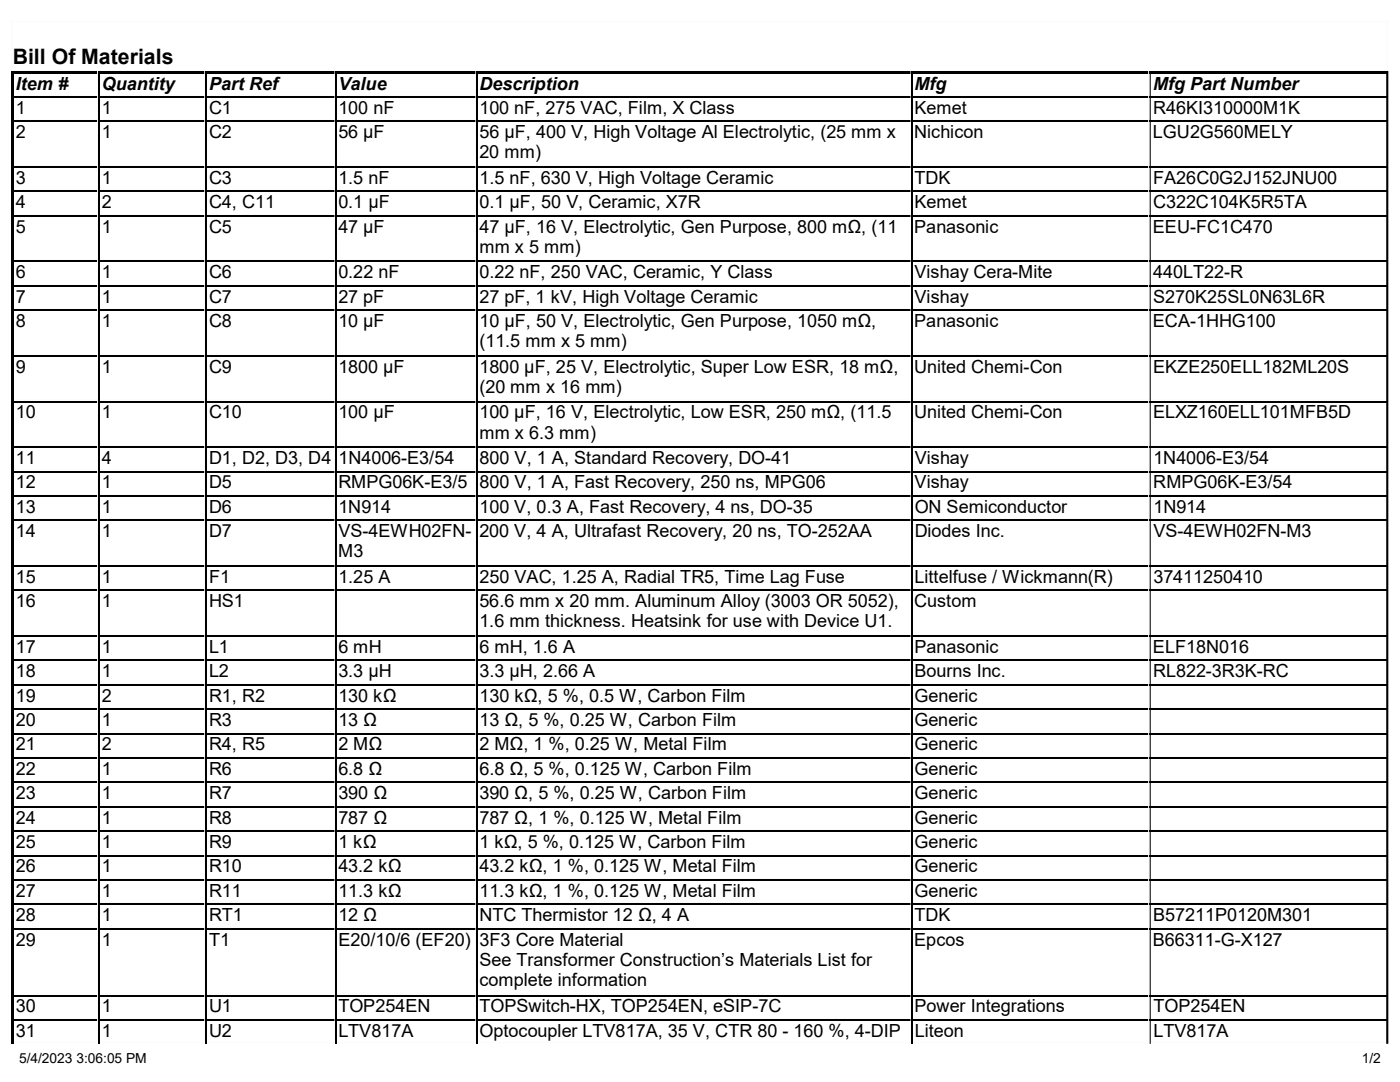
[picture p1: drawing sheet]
<svg xmlns="http://www.w3.org/2000/svg" width="279mm" height="216mm" viewBox="0 0 279 216" stroke-linecap="round" stroke-linejoin="round" font-family="sans-serif">
<defs><g id="words">
<text font-size="4.2" x="2.5" y="12.8">Bill Of Materials</text>
<g font-size="3.6">
<text x="3.2" y="17.9">Item #</text>
<text x="20.3" y="17.9">Quantity</text>
<text x="41.7" y="17.9">Part Ref</text>
<text x="67.6" y="17.9">Value</text>
<text x="95.7" y="17.9">Description</text>
<text x="182.5" y="17.9">Mfg</text>
<text x="230.2" y="17.9">Mfg Part Number</text>
<text x="3.2" y="22.7">1</text>
<text x="20.3" y="22.7">1</text>
<text x="41.7" y="22.7">C1</text>
<text x="67.5" y="22.7">100 nF</text>
<text x="95.7" y="22.7">100 nF, 275 VAC, Film, X Class</text>
<text x="182.5" y="22.7">Kemet</text>
<text x="230.1" y="22.7">R46KI310000M1K</text>
<text x="3.2" y="27.6">2</text>
<text x="20.3" y="27.6">1</text>
<text x="41.7" y="27.6">C2</text>
<text x="67.5" y="27.6">56 µF</text>
<text x="95.7" y="27.6">56 µF, 400 V, High Voltage Al Electrolytic, (25 mm x</text>
<text x="182.5" y="27.6">Nichicon</text>
<text x="230.1" y="27.6">LGU2G560MELY</text>
<text x="95.7" y="31.6">20 mm)</text>
<text x="3.2" y="36.7">3</text>
<text x="3.2" y="41.6">4</text>
<text x="20.3" y="36.7">1</text>
<text x="20.3" y="41.6">2</text>
<text x="41.7" y="36.7">C3</text>
<text x="41.7" y="41.6">C4, C11</text>
<text x="67.5" y="36.7">1.5 nF</text>
<text x="67.5" y="41.6">0.1 µF</text>
<text x="95.7" y="36.7">1.5 nF, 630 V, High Voltage Ceramic</text>
<text x="95.7" y="41.6">0.1 µF, 50 V, Ceramic, X7R</text>
<text x="182.5" y="41.6">Kemet</text>
<text x="182.5" y="36.7">TDK</text>
<text x="230.1" y="41.6">C322C104K5R5TA</text>
<text x="230.1" y="36.7">FA26C0G2J152JNU00</text>
<text x="3.2" y="46.4">5</text>
<text x="20.3" y="46.4">1</text>
<text x="41.7" y="46.4">C5</text>
<text x="67.5" y="46.4">47 µF</text>
<text x="95.7" y="46.4">47 µF, 16 V, Electrolytic, Gen Purpose, 800 mΩ, (11</text>
<text x="182.5" y="46.4">Panasonic</text>
<text x="230.1" y="46.4">EEU-FC1C470</text>
<text x="95.7" y="50.5">mm x 5 mm)</text>
<text x="3.2" y="55.5">6</text>
<text x="20.3" y="55.5">1</text>
<text x="41.7" y="55.5">C6</text>
<text x="67.5" y="55.5">0.22 nF</text>
<text x="95.7" y="55.5">0.22 nF, 250 VAC, Ceramic, Y Class</text>
<text x="182.5" y="55.5">Vishay Cera-Mite</text>
<text x="230.2" y="55.5">440LT22-R</text>
<text x="3.2" y="60.4">7</text>
<text x="3.2" y="65.3">8</text>
<text x="20.3" y="60.4">1</text>
<text x="20.3" y="65.3">1</text>
<text x="41.7" y="60.4">C7</text>
<text x="41.7" y="65.3">C8</text>
<text x="67.5" y="60.4">27 pF</text>
<text x="67.5" y="65.3">10 µF</text>
<text x="95.7" y="60.4">27 pF, 1 kV, High Voltage Ceramic</text>
<text x="95.7" y="65.3">10 µF, 50 V, Electrolytic, Gen Purpose, 1050 mΩ,</text>
<text x="182.5" y="65.3">Panasonic</text>
<text x="182.5" y="60.4">Vishay</text>
<text x="230.1" y="65.3">ECA-1HHG100</text>
<text x="230.2" y="60.4">S270K25SL0N63L6R</text>
<text x="95.7" y="69.3">(11.5 mm x 5 mm)</text>
<text x="3.2" y="74.4">9</text>
<text x="20.3" y="74.4">1</text>
<text x="41.7" y="74.4">C9</text>
<text x="67.5" y="74.4">1800 µF</text>
<text x="95.7" y="74.4">1800 µF, 25 V, Electrolytic, Super Low ESR, 18 mΩ,</text>
<text x="182.5" y="74.4">United Chemi-Con</text>
<text x="230.1" y="74.4">EKZE250ELL182ML20S</text>
<text x="3.2" y="83.5">10</text>
<text x="20.3" y="83.5">1</text>
<text x="41.7" y="83.5">C10</text>
<text x="67.5" y="83.5">100 µF</text>
<text x="95.7" y="78.4">(20 mm x 16 mm)</text>
<text x="95.7" y="83.5">100 µF, 16 V, Electrolytic, Low ESR, 250 mΩ, (11.5</text>
<text x="182.5" y="83.5">United Chemi-Con</text>
<text x="230.1" y="83.5">ELXZ160ELL101MFB5D</text>
<text x="95.7" y="87.5">mm x 6.3 mm)</text>
<text x="3.2" y="92.6">11</text>
<text x="20.3" y="92.6">4</text>
<text x="41.7" y="92.6">D1, D2, D3, D4 1N4006-E3/54</text>
<text x="95.7" y="92.6">800 V, 1 A, Standard Recovery, DO-41</text>
<text x="182.6" y="92.6">Vishay</text>
<text x="230.2" y="92.6">1N4006-E3/54</text>
<text x="3.2" y="97.5">12</text>
<text x="20.3" y="97.5">1</text>
<text x="41.7" y="97.5">D5</text>
<text x="67.5" y="97.5">RMPG06K-E3/5 800 V, 1 A, Fast Recovery, 250 ns, MPG06</text>
<text x="182.5" y="97.5">Vishay</text>
<text x="230.2" y="97.5">RMPG06K-E3/54</text>
<text x="3.2" y="102.3">13</text>
<text x="3.2" y="107.2">14</text>
<text x="20.3" y="102.3">1</text>
<text x="20.3" y="107.2">1</text>
<text x="41.7" y="102.3">D6</text>
<text x="41.7" y="107.2">D7</text>
<text x="67.5" y="102.3">1N914</text>
<text x="67.5" y="107.2">VS-4EWH02FN-</text>
<text x="95.7" y="107.2">200 V, 4 A, Ultrafast Recovery, 20 ns, TO-252AA</text>
<text x="95.7" y="102.3">100 V, 0.3 A, Fast Recovery, 4 ns, DO-35</text>
<text x="182.5" y="102.3">ON Semiconductor</text>
<text x="182.5" y="107.2">Diodes Inc.</text>
<text x="230.2" y="107.2">VS-4EWH02FN-M3</text>
<text x="230.2" y="102.3">1N914</text>
<text x="67.5" y="111.2">M3</text>
<text x="3.2" y="116.3">15</text>
<text x="20.3" y="116.3">1</text>
<text x="41.7" y="116.3">F1</text>
<text x="67.5" y="116.3">1.25 A</text>
<text x="95.7" y="116.3">250 VAC, 1.25 A, Radial TR5, Time Lag Fuse</text>
<text x="182.5" y="116.3">Littelfuse / Wickmann(R)</text>
<text x="230.2" y="116.3">37411250410</text>
<text x="3.2" y="121.2">16</text>
<text x="20.3" y="121.2">1</text>
<text x="41.7" y="121.2">HS1</text>
<text x="95.7" y="121.2">56.6 mm x 20 mm. Aluminum Alloy (3003 OR 5052),</text>
<text x="95.7" y="125.2">1.6 mm thickness. Heatsink for use with Device U1.</text>
<text x="182.5" y="121.2">Custom</text>
<text x="3.2" y="130.3">17</text>
<text x="20.3" y="130.3">1</text>
<text x="41.7" y="130.3">L1</text>
<text x="67.5" y="130.3">6 mH</text>
<text x="95.7" y="130.3">6 mH, 1.6 A</text>
<text x="182.5" y="130.3">Panasonic</text>
<text x="230.1" y="130.3">ELF18N016</text>
<text x="3.2" y="135.1">18</text>
<text x="20.3" y="135.1">1</text>
<text x="41.7" y="135.1">L2</text>
<text x="67.5" y="135.1">3.3 µH</text>
<text x="95.7" y="135.1">3.3 µH, 2.66 A</text>
<text x="182.5" y="135.1">Bourns Inc.</text>
<text x="230.1" y="135.1">RL822-3R3K-RC</text>
<text x="3.2" y="140">19</text>
<text x="20.3" y="140">2</text>
<text x="41.7" y="140">R1, R2</text>
<text x="67.5" y="140">130 kΩ</text>
<text x="95.7" y="140">130 kΩ, 5 %, 0.5 W, Carbon Film</text>
<text x="182.5" y="140">Generic</text>
<text x="3.2" y="144.9">20</text>
<text x="3.2" y="149.7">21</text>
<text x="20.3" y="144.9">1</text>
<text x="20.3" y="149.7">2</text>
<text x="41.7" y="144.9">R3</text>
<text x="41.7" y="149.7">R4, R5</text>
<text x="67.5" y="144.9">13 Ω</text>
<text x="67.5" y="149.7">2 MΩ</text>
<text x="95.7" y="144.9">13 Ω, 5 %, 0.25 W, Carbon Film</text>
<text x="95.7" y="149.7">2 MΩ, 1 %, 0.25 W, Metal Film</text>
<text x="182.5" y="149.7">Generic</text>
<text x="182.5" y="144.9">Generic</text>
<text x="3.2" y="154.6">22</text>
<text x="20.3" y="154.6">1</text>
<text x="41.7" y="154.6">R6</text>
<text x="67.5" y="154.6">6.8 Ω</text>
<text x="95.7" y="154.6">6.8 Ω, 5 %, 0.125 W, Carbon Film</text>
<text x="182.5" y="154.6">Generic</text>
<text x="3.2" y="159.5">23</text>
<text x="20.3" y="159.5">1</text>
<text x="41.7" y="159.5">R7</text>
<text x="67.5" y="159.5">390 Ω</text>
<text x="95.7" y="159.5">390 Ω, 5 %, 0.25 W, Carbon Film</text>
<text x="182.5" y="159.5">Generic</text>
<text x="3.2" y="164.3">24</text>
<text x="20.3" y="164.3">1</text>
<text x="41.7" y="164.3">R8</text>
<text x="67.5" y="164.3">787 Ω</text>
<text x="95.7" y="164.3">787 Ω, 1 %, 0.125 W, Metal Film</text>
<text x="182.5" y="164.3">Generic</text>
<text x="3.2" y="169.2">25</text>
<text x="20.3" y="169.2">1</text>
<text x="41.7" y="169.2">R9</text>
<text x="67.5" y="169.2">1 kΩ</text>
<text x="95.7" y="169.2">1 kΩ, 5 %, 0.125 W, Carbon Film</text>
<text x="182.5" y="169.2">Generic</text>
<text x="3.2" y="174.1">26</text>
<text x="3.2" y="178.9">27</text>
<text x="20.3" y="174.1">1</text>
<text x="20.3" y="178.9">1</text>
<text x="41.7" y="174.1">R10</text>
<text x="41.7" y="178.9">R11</text>
<text x="67.5" y="174.1">43.2 kΩ</text>
<text x="67.5" y="178.9">11.3 kΩ</text>
<text x="95.7" y="174.1">43.2 kΩ, 1 %, 0.125 W, Metal Film</text>
<text x="95.7" y="178.9">11.3 kΩ, 1 %, 0.125 W, Metal Film</text>
<text x="182.5" y="174.1">Generic</text>
<text x="182.5" y="178.9">Generic</text>
<text x="3.2" y="183.8">28</text>
<text x="20.3" y="183.8">1</text>
<text x="41.7" y="183.8">RT1</text>
<text x="67.5" y="183.8">12 Ω</text>
<text x="95.7" y="183.8">NTC Thermistor 12 Ω, 4 A</text>
<text x="182.5" y="183.8">TDK</text>
<text x="230.1" y="183.8">B57211P0120M301</text>
<text x="3.2" y="188.7">29</text>
<text x="20.3" y="188.7">1</text>
<text x="41.7" y="188.7">T1</text>
<text x="67.5" y="188.7">E20/10/6 (EF20) 3F3 Core Material</text>
<text x="182.5" y="188.7">Epcos</text>
<text x="230.1" y="188.7">B66311-G-X127</text>
<text x="95.7" y="192.7">See Transformer Construction’s Materials List for</text>
<text x="95.7" y="196.7">complete information</text>
<text x="3.2" y="202">30</text>
<text x="20.3" y="202">1</text>
<text x="41.7" y="202">U1</text>
<text x="67.5" y="202">TOP254EN</text>
<text x="95.7" y="202">TOPSwitch-HX, TOP254EN, eSIP-7C</text>
<text x="182.5" y="202">Power Integrations</text>
<text x="230.2" y="202">TOP254EN</text>
<text x="3.2" y="206.9">31</text>
<text x="20.3" y="206.9">1</text>
<text x="41.7" y="206.9">U2</text>
<text x="67.5" y="206.9">LTV817A</text>
<text x="95.7" y="206.9">Optocoupler LTV817A, 35 V, CTR 80 - 160 %, 4-DIP</text>
<text x="182.6" y="206.9">Liteon</text>
<text x="230.2" y="206.9">LTV817A</text>
</g>
<g font-size="2.8">
<text x="3.8" y="212">5/4/2023 3:06:05 PM</text>
<text x="271.8" y="212">1/2</text>
</g>
</g></defs>
<path d="M2.3 14h274.8M276.9 4.2v10M277.1 4.2h-274.8v10" fill="none" stroke="#fffbf0" stroke-width=".2"/>
<path d="M2.3 14.2h274.8v5.1h-274.8z" fill="#fff"/>
<path d="M2.3 14.4h274.8" fill="none" stroke="#000" stroke-width=".42"/>
<path d="M2.3 19h274.8" fill="none" stroke="#fffbf0" stroke-width=".2"/>
<path d="M2.3 19.3h274.8v4.8h-274.8z" fill="#fff"/>
<path d="M2.3 19.4h274.8" fill="none" stroke="#000" stroke-width=".21"/>
<path d="M2.3 23.9h274.8" fill="none" stroke="#fffbf0" stroke-width=".2"/>
<path d="M2.3 24.1h274.8v9.1h-274.8z" fill="#fff"/>
<path d="M2.3 24.2h274.8" fill="none" stroke="#000" stroke-width=".21"/>
<path d="M2.3 33h274.8" fill="none" stroke="#fffbf0" stroke-width=".2"/>
<path d="M2.3 33.2h274.8v4.9h-274.8z" fill="#fff"/>
<path d="M2.3 33.3h274.8" fill="none" stroke="#000" stroke-width=".21"/>
<path d="M2.3 37.9h274.8" fill="none" stroke="#fffbf0" stroke-width=".2"/>
<path d="M2.3 38.1h274.8v4.9h-274.8z" fill="#fff"/>
<path d="M2.3 38.2h274.8" fill="none" stroke="#000" stroke-width=".21"/>
<path d="M2.3 42.8h274.8" fill="none" stroke="#fffbf0" stroke-width=".2"/>
<path d="M2.3 43h274.8v9.1h-274.8z" fill="#fff"/>
<path d="M2.3 43.1h274.8" fill="none" stroke="#000" stroke-width=".21"/>
<path d="M2.3 51.9h274.8" fill="none" stroke="#fffbf0" stroke-width=".2"/>
<path d="M2.3 52.1h274.8v4.8h-274.8z" fill="#fff"/>
<path d="M2.3 52.2h274.8" fill="none" stroke="#000" stroke-width=".21"/>
<path d="M2.3 56.7h274.8" fill="none" stroke="#fffbf0" stroke-width=".2"/>
<path d="M2.3 56.9h274.8v4.9h-274.8z" fill="#fff"/>
<path d="M2.3 57h274.8" fill="none" stroke="#000" stroke-width=".21"/>
<path d="M2.3 61.6h274.8" fill="none" stroke="#fffbf0" stroke-width=".2"/>
<path d="M2.3 61.8h274.8v9.1h-274.8z" fill="#fff"/>
<path d="M2.3 61.9h274.8" fill="none" stroke="#000" stroke-width=".21"/>
<path d="M2.3 70.7h274.8" fill="none" stroke="#fffbf0" stroke-width=".2"/>
<path d="M2.3 70.9h274.8v9.1h-274.8z" fill="#fff"/>
<path d="M2.3 71h274.8" fill="none" stroke="#000" stroke-width=".21"/>
<path d="M2.3 79.8h274.8" fill="none" stroke="#fffbf0" stroke-width=".2"/>
<path d="M2.3 80h274.8v9.1h-274.8z" fill="#fff"/>
<path d="M2.3 80.1h274.8" fill="none" stroke="#000" stroke-width=".21"/>
<path d="M2.3 88.9h274.8" fill="none" stroke="#fffbf0" stroke-width=".2"/>
<path d="M2.3 89.1h274.8v4.9h-274.8z" fill="#fff"/>
<path d="M2.3 89.2h274.8" fill="none" stroke="#000" stroke-width=".21"/>
<path d="M2.3 93.8h274.8" fill="none" stroke="#fffbf0" stroke-width=".2"/>
<path d="M2.3 94h274.8v4.8h-274.8z" fill="#fff"/>
<path d="M2.3 94.1h274.8" fill="none" stroke="#000" stroke-width=".21"/>
<path d="M2.3 98.6h274.8" fill="none" stroke="#fffbf0" stroke-width=".2"/>
<path d="M2.3 98.8h274.8v4.9h-274.8z" fill="#fff"/>
<path d="M2.3 99h274.8" fill="none" stroke="#000" stroke-width=".21"/>
<path d="M2.3 103.5h274.8" fill="none" stroke="#fffbf0" stroke-width=".2"/>
<path d="M2.3 103.7h274.8v9.1h-274.8z" fill="#fff"/>
<path d="M2.3 103.8h274.8" fill="none" stroke="#000" stroke-width=".21"/>
<path d="M2.3 112.6h274.8" fill="none" stroke="#fffbf0" stroke-width=".2"/>
<path d="M2.3 112.8h274.8v4.9h-274.8z" fill="#fff"/>
<path d="M2.3 112.9h274.8" fill="none" stroke="#000" stroke-width=".21"/>
<path d="M2.3 117.5h274.8" fill="none" stroke="#fffbf0" stroke-width=".2"/>
<path d="M2.3 117.7h274.8v9.1h-274.8z" fill="#fff"/>
<path d="M2.3 117.8h274.8" fill="none" stroke="#000" stroke-width=".21"/>
<path d="M2.3 126.6h274.8" fill="none" stroke="#fffbf0" stroke-width=".2"/>
<path d="M2.3 126.8h274.8v4.9h-274.8z" fill="#fff"/>
<path d="M2.3 126.9h274.8" fill="none" stroke="#000" stroke-width=".21"/>
<path d="M2.3 131.4h274.8" fill="none" stroke="#fffbf0" stroke-width=".2"/>
<path d="M2.3 131.7h274.8v4.8h-274.8z" fill="#fff"/>
<path d="M2.3 131.8h274.8" fill="none" stroke="#000" stroke-width=".21"/>
<path d="M2.3 136.3h274.8" fill="none" stroke="#fffbf0" stroke-width=".2"/>
<path d="M2.3 136.5h274.8v4.9h-274.8z" fill="#fff"/>
<path d="M2.3 136.6h274.8" fill="none" stroke="#000" stroke-width=".21"/>
<path d="M2.3 141.2h274.8" fill="none" stroke="#fffbf0" stroke-width=".2"/>
<path d="M2.3 141.4h274.8v4.9h-274.8z" fill="#fff"/>
<path d="M2.3 141.5h274.8" fill="none" stroke="#000" stroke-width=".21"/>
<path d="M2.3 146h274.8" fill="none" stroke="#fffbf0" stroke-width=".2"/>
<path d="M2.3 146.3h274.8v4.8h-274.8z" fill="#fff"/>
<path d="M2.3 146.4h274.8" fill="none" stroke="#000" stroke-width=".21"/>
<path d="M2.3 150.9h274.8" fill="none" stroke="#fffbf0" stroke-width=".2"/>
<path d="M2.3 151.1h274.8v4.9h-274.8z" fill="#fff"/>
<path d="M2.3 151.2h274.8" fill="none" stroke="#000" stroke-width=".21"/>
<path d="M2.3 155.8h274.8" fill="none" stroke="#fffbf0" stroke-width=".2"/>
<path d="M2.3 156h274.8v4.9h-274.8z" fill="#fff"/>
<path d="M2.3 156.1h274.8" fill="none" stroke="#000" stroke-width=".21"/>
<path d="M2.3 160.7h274.8" fill="none" stroke="#fffbf0" stroke-width=".2"/>
<path d="M2.3 160.9h274.8v4.8h-274.8z" fill="#fff"/>
<path d="M2.3 161h274.8" fill="none" stroke="#000" stroke-width=".21"/>
<path d="M2.3 165.5h274.8" fill="none" stroke="#fffbf0" stroke-width=".2"/>
<path d="M2.3 165.7h274.8v4.9h-274.8z" fill="#fff"/>
<path d="M2.3 165.8h274.8" fill="none" stroke="#000" stroke-width=".21"/>
<path d="M2.3 170.4h274.8" fill="none" stroke="#fffbf0" stroke-width=".2"/>
<path d="M2.3 170.6h274.8v4.9h-274.8z" fill="#fff"/>
<path d="M2.3 170.7h274.8" fill="none" stroke="#000" stroke-width=".21"/>
<path d="M2.3 175.3h274.8" fill="none" stroke="#fffbf0" stroke-width=".2"/>
<path d="M2.3 175.5h274.8v4.8h-274.8z" fill="#fff"/>
<path d="M2.3 175.6h274.8" fill="none" stroke="#000" stroke-width=".21"/>
<path d="M2.3 180.1h274.8" fill="none" stroke="#fffbf0" stroke-width=".2"/>
<path d="M2.3 180.3h274.8v4.9h-274.8z" fill="#fff"/>
<path d="M2.3 180.4h274.8" fill="none" stroke="#000" stroke-width=".21"/>
<path d="M2.3 185h274.8" fill="none" stroke="#fffbf0" stroke-width=".2"/>
<path d="M2.3 185.2h274.8v13.3h-274.8z" fill="#fff"/>
<path d="M2.3 185.3h274.8" fill="none" stroke="#000" stroke-width=".21"/>
<path d="M2.3 198.3h274.8" fill="none" stroke="#fffbf0" stroke-width=".2"/>
<path d="M2.3 198.5h274.8v4.9h-274.8z" fill="#fff"/>
<path d="M2.3 198.6h274.8" fill="none" stroke="#000" stroke-width=".21"/>
<path d="M2.3 203.2h274.8" fill="none" stroke="#fffbf0" stroke-width=".2"/>
<path d="M2.3 203.4h274.8v4.9h-274.8z" fill="#fff"/>
<path d="M19.8 14.2v194.1M41.2 14.2v194.1M67 14.2v194.1M95.1 14.2v194.1M181.9 14.2v194.1M2.3 203.5h274.8" fill="none" stroke="#000" stroke-width=".21"/>
<path d="M2.3 4.2v10M19.5 14.2v194.1M40.9 14.2v194.1M66.7 14.2v194.1M94.8 14.2v194.1M181.6 14.2v194.1M229.2 14.2v194.1M2.3 208.1h274.8" fill="none" stroke="#fffbf0" stroke-width=".2"/>
<path d="M2.5 14.2v194.1" fill="none" stroke="#000" stroke-width=".42"/>
<path d="M229.4 14.2h.3v194.1h-.3zM276.6 14.2h.5v194.1h-.5z" fill-rule="evenodd" fill="#000"/>
<use href="#words"/>
</svg>
